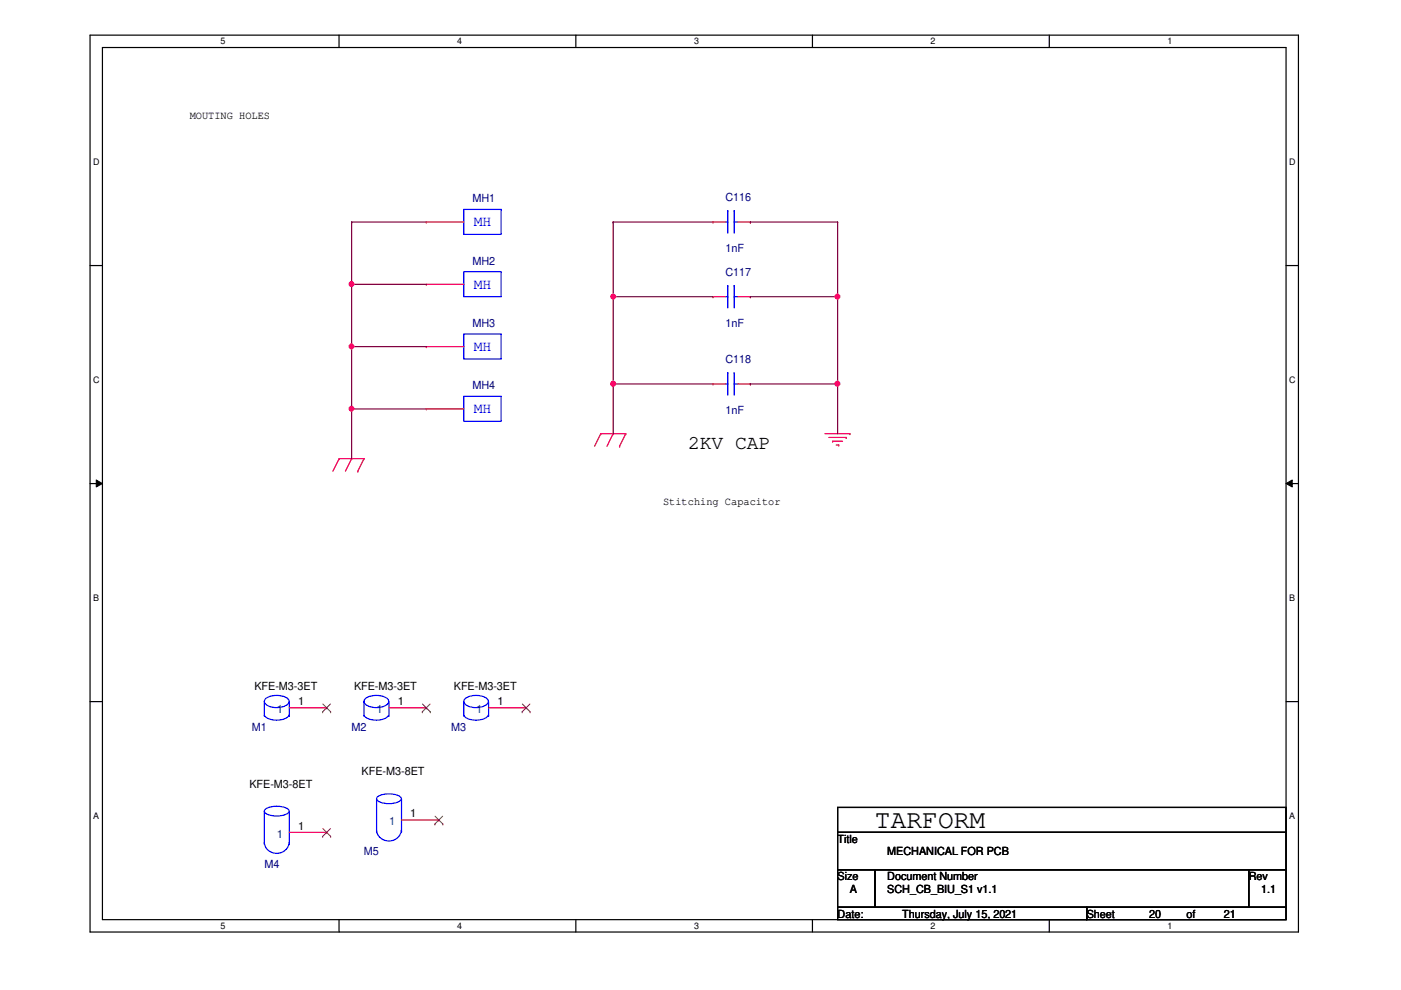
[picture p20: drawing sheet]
<svg xmlns="http://www.w3.org/2000/svg" width="297mm" height="210mm" viewBox="0 0 297 210" stroke-linecap="round" stroke-linejoin="round" font-family="sans-serif">
<defs><g id="words">
<text font-size="5.5" x="185.5" y="175.6">TARFORM</text>
<text font-size="4.2" x="145.9" y="95.3">2KV CAP</text>
<g font-size="3.1" fill="#00f">
<text x="100.5" y="48">MH</text>
<text x="100.5" y="61.2">MH</text>
<text x="100.5" y="74.4">MH</text>
<text x="100.5" y="87.6">MH</text>
</g>
<g font-size="2.4">
<text x="40.2" y="25.2">MOUTING HOLES</text>
<text x="140.6" y="107.1">Stitching Capacitor</text>
<text x="53.9" y="146.2">KFE-M3-3ET</text>
<text x="63.2" y="149.5">1</text>
<text x="75.1" y="146.2">KFE-M3-3ET</text>
<text x="84.3" y="149.5">1</text>
<text x="96.2" y="146.2">KFE-M3-3ET</text>
<text x="105.5" y="149.5">1</text>
<text x="52.9" y="167.1">KFE-M3-8ET</text>
<text x="76.7" y="164.4">KFE-M3-8ET</text>
<text x="87" y="173.3">1</text>
<text x="63.2" y="175.9">1</text>
<text x="177.6" y="178.7">Title</text>
<text x="188.1" y="181.4">MECHANICAL FOR PCB</text>
<text x="177.6" y="186.6">Size</text>
<text x="180.2" y="189.3">A</text>
<text x="188.1" y="186.6">Document Number</text>
<text x="188.1" y="189.3">SCH_CB_BIU_S1 v1.1</text>
<text x="264.8" y="186.6">Rev</text>
<text x="267.4" y="189.3">1.1</text>
<text x="177.6" y="194.6">Date:</text>
<text x="191.3" y="194.6">Thursday, July 15, 2021</text>
<text x="230.4" y="194.6">Sheet</text>
<text x="243.6" y="194.6">20</text>
<text x="251.5" y="194.6">of</text>
<text x="259.5" y="194.6">21</text>
</g>
<g font-size="2.4" fill="#000080">
<text x="100.2" y="42.9">MH1</text>
<text x="153.8" y="42.7">C116</text>
<text x="153.8" y="53.5">1nF</text>
<text x="100.2" y="56.1">MH2</text>
<text x="153.8" y="58.5">C117</text>
<text x="100.2" y="69.3">MH3</text>
<text x="153.8" y="69.3">1nF</text>
<text x="153.8" y="77">C118</text>
<text x="100.2" y="82.5">MH4</text>
<text x="153.8" y="87.8">1nF</text>
<text x="53.4" y="154.9">M1</text>
<text x="74.5" y="154.9">M2</text>
<text x="95.7" y="154.9">M3</text>
<text x="56" y="184">M4</text>
<text x="77.2" y="181.4">M5</text>
</g>
<g font-size="2.4" fill="#004080">
<text x="58.7" y="151.2">1</text>
<text x="79.8" y="151.2">1</text>
<text x="101" y="151.2">1</text>
<text x="58.7" y="177.6">1</text>
<text x="82.5" y="175">1</text>
</g>
<g font-size="1.9">
<text x="46.8" y="9.4">5</text>
<text x="96.9" y="9.4">4</text>
<text x="147.2" y="9.4">3</text>
<text x="197.3" y="9.4">2</text>
<text x="247.5" y="9.4">1</text>
<text x="19.8" y="34.9">D</text>
<text x="273.3" y="34.9">D</text>
<text x="19.8" y="81.1">C</text>
<text x="273.3" y="81.1">C</text>
<text x="19.8" y="127.3">B</text>
<text x="273.3" y="127.3">B</text>
<text x="19.8" y="173.6">A</text>
<text x="273.3" y="173.6">A</text>
<text x="46.8" y="196.9">5</text>
<text x="96.9" y="196.9">4</text>
<text x="147.2" y="196.9">3</text>
<text x="197.3" y="196.9">2</text>
<text x="247.5" y="196.9">1</text>
</g>
</g></defs>
<path d="M19.1 7.5h256.2v190.1h-256.2zM21.7 10.1h251v184.9h-251z" fill="none" stroke="#000" stroke-width=".25"/>
<g fill="#fff">
<path d="M46.8 7.7h1v2.1h-1z"/>
<path d="M46.8 195.2h1v2.2h-1z"/>
</g>
<path d="M71.9 7.5v2.6M71.9 195v2.6" fill="none" stroke="#000" stroke-width=".25"/>
<g fill="#fff">
<path d="M96.9 7.7h1.1v2.1h-1.1z"/>
<path d="M96.9 195.2h1.1v2.2h-1.1z"/>
</g>
<path d="M122.1 7.5v2.6M122.1 195v2.6" fill="none" stroke="#000" stroke-width=".25"/>
<g fill="#fff">
<path d="M147.2 7.7h1v2.1h-1z"/>
<path d="M147.2 195.2h1v2.2h-1z"/>
</g>
<path d="M172.3 7.5v2.6M172.3 195v2.6" fill="none" stroke="#000" stroke-width=".25"/>
<g fill="#fff">
<path d="M197.3 7.7h1v2.1h-1z"/>
<path d="M197.3 195.2h1v2.2h-1z"/>
</g>
<path d="M222.5 7.5v2.6M222.5 195v2.6" fill="none" stroke="#000" stroke-width=".25"/>
<g fill="#fff">
<path d="M247.5 7.7h1v2.1h-1z"/>
<path d="M247.5 195.2h1v2.2h-1z"/>
<path d="M19.8 33.2h1.3v2.1h-1.3z"/>
<path d="M273.3 33.2h1.4v2.1h-1.4z"/>
<path d="M19.8 79.4h1.3v2.1h-1.3z"/>
<path d="M273.3 79.4h1.4v2.1h-1.4z"/>
</g>
<path d="M19.1 56.3h2.6M272.7 56.3h2.6" fill="none" stroke="#000" stroke-width=".25"/>
<g fill="#fff">
<path d="M19.8 125.6h1.2v2.2h-1.2z"/>
<path d="M273.3 125.6h1.3v2.2h-1.3z"/>
</g>
<path d="M19.1 102.5h2.6M272.7 102.5h2.6" fill="none" stroke="#000" stroke-width=".25"/>
<path d="M20.4 101.8l1.3 .7-1.3 .8zM272.7 102.5l1.3-.7v1.5z" fill="#000"/>
<path d="M20.4 101.8l1.3 .7-1.3 .8zM272.7 102.5l1.3-.7v1.5z" fill="none" stroke="#000" stroke-width=".21"/>
<g fill="#fff">
<path d="M19.8 171.9h1.2v2.1h-1.2z"/>
<path d="M273.3 171.9h1.3v2.1h-1.3z"/>
</g>
<path d="M19.1 148.8h2.6M272.7 148.8h2.6M177.6 171.2h95.1v5.3h-95.1zM177.6 176.5h95.1v7.9h-95.1zM177.6 184.4h7.9v8h-7.9zM177.6 192.4h52.8v2.6h-52.8zM185.5 184.4h79.3v8h-79.3zM230.4 192.4h42.3v2.6h-42.3zM264.8 184.4h7.9v8h-7.9z" fill="none" stroke="#000" stroke-width=".25"/>
<g fill="none" stroke="#f00" stroke-width=".25">
<path d="M90.4 47.1h.1M90.4 47.1h7.9M151.2 47.1h.1M151.2 47.1h2.6M156.4 47.1h2.7M159.1 47.1h.1M90.4 60.3h.1M90.4 73.5h.1M90.4 60.3h7.9M90.4 73.5h7.9M151.2 62.9h.1M151.2 62.9h2.6"/>
<path d="M156.4 62.9h2.7M159.1 62.9h.1M71.9 97.2h.1M71.9 97.2l-1.3 2.7M71.9 97.2h5.3M74.5 97.2h.1M74.5 97.2l-1.3 2.7M75.9 99.9h.1M77.2 97.2h.1M77.2 97.2l-1.3 2.7M90.4 86.7h.1M90.4 86.7h7.9"/>
<path d="M127.4 91.9h.1M127.4 91.9h5.3M127.4 91.9l-1.3 2.7M130 91.9h.1M130 91.9l-1.3 2.7M131.4 94.6h.1M132.7 91.9h.1M132.7 91.9l-1.3 2.7M151.2 81.4h.1M151.2 81.4h2.6M156.4 81.4h2.7M159.1 81.4h.1"/>
<path d="M174.9 91.9h5.3M175.7 92.8h3.7M176.5 93.6h.1M176.5 93.6h2.1M177.3 94.4h.5M177.8 94.4h.1M179.4 92.8h.1M180.2 91.9h.1M61.3 150.1h8M69.3 150.1h.1M82.5 150.1h7.9M90.4 150.1h.1"/>
<path d="M103.6 150.1h7.9M111.5 150.1h.1M61.3 176.5h8M69.3 176.5h.1M85.1 173.9h7.9M93 173.9h.1"/>
</g>
<g fill="none" stroke="#00f" stroke-width=".25">
<path d="M98.3 57.6h8v5.3h-8zM98.3 44.4h8v5.3h-8zM153.8 47.1h.5M154.3 47.1h.1M154.3 44.7h.1M154.3 44.7v4.7M155.7 44.7h.1M155.7 47.1h.1M155.7 44.7v4.7M155.7 47.1h.7M98.3 70.8h8v5.3h-8zM153.8 62.9h.5"/>
<path d="M154.3 62.9h.1M154.3 60.5h.1M154.3 79h.1M154.3 60.5v4.8M154.3 79v4.8M155.7 60.5h.1M155.7 62.9h.1M155.7 79h.1M155.7 62.9h.7M155.7 60.5v4.8M155.7 79v4.8M98.3 84h8v5.3h-8z"/>
<path d="M153.8 81.4h.5M154.3 81.4h.1M155.7 81.4h.1M155.7 81.4h.7M56 151.7h.1M56 151.6a3.7 3.7 0 0 0 4.4 .8l.7-.5 .2-.3M56 148.8v2.9M56.4 148.1a4.2 4.2 0 0 1 4.8 .3 .95 .95 0 0 1-.7 1.2 3.9 3.9 0 0 1-4.4-.5l-.1-.4zM61.3 151.7h.1M61.3 148.8v2.9M77.2 151.7h.1M77.2 151.6a3.7 3.7 0 0 0 4.3 .8l.7-.5 .2-.3"/>
<path d="M77.2 148.8v2.9M77.5 148.1a4.2 4.2 0 0 1 4.8 .3 .95 .95 0 0 1-.6 1.2 3.9 3.9 0 0 1-4.4-.5l-.1-.4zM82.5 151.7h.1M82.5 148.8v2.9M98.3 151.7h.1M98.3 151.6a3.6 3.6 0 0 0 4.3 .8l.7-.5 .2-.3M98.3 148.8v2.9M98.7 148.1a4.1 4.1 0 0 1 4.8 .3 .95 .95 0 0 1-.7 1.2 3.9 3.9 0 0 1-4.4-.5l-.1-.4zM103.6 151.7h.1M103.6 148.8v2.9M56 178.9h.1M56 178.6a2.64 2.64 0 0 0 2.7 2.3 2.64 2.64 0 0 0 2.6-2.3"/>
<path d="M56 172v6.9M56.1 171.7a4.6 4.6 0 0 1 5.1 0l.1 .3a2.48 2.48 0 0 1-2.6 1 2.44 2.44 0 0 1-2.7-1zM61.3 178.9h.1M61.3 172v6.9M79.8 176.2h.1M79.8 176a2.64 2.64 0 0 0 2.7 2.3 2.64 2.64 0 0 0 2.6-2.3M79.8 169.4v6.8M79.9 169.1a4.6 4.6 0 0 1 5.1 0l.1 .2a2.48 2.48 0 0 1-2.6 1.1 2.44 2.44 0 0 1-2.7-1.1zM85.1 176.2h.1M85.1 169.4v6.8"/>
</g>
<g fill="none" stroke="#804000" stroke-width=".21">
<path d="M68.4 150.9h.1M68.5 149.3l1.6 1.6M70.1 149.3l-1.7 1.6M70.1 150.9h.1M89.5 150.9h.1M89.6 149.3l1.6 1.6M91.2 149.3l-1.7 1.6M91.2 150.9h.1M110.7 150.9h.1M110.7 149.3l1.7 1.6M112.4 149.3l-1.7 1.6M112.4 150.9h.1"/>
<path d="M68.4 177.3h.1M68.5 175.7l1.6 1.6M70.1 175.7l-1.7 1.6M70.1 177.3h.1M92.2 174.7h.1M92.2 173.1l1.7 1.6M93.9 173.1l-1.7 1.6M93.9 174.7h.1"/>
</g>
<path d="M74.5 47.1h.1M74.5 47.1h15.9M74.5 47.1v13.2M74.5 86.7h.1M74.5 86.7h15.9" fill="none" stroke="#800040" stroke-width=".25"/>
<circle cx="74.5" cy="86.7" r=".5" fill="#f0f"/>
<circle cx="74.5" cy="86.7" r=".5" fill="none" stroke="#f0f" stroke-width=".25"/>
<path d="M74.5 73.5h.1M74.5 73.5h15.9M74.5 86.7h.1M74.5 86.7v10.5" fill="none" stroke="#800040" stroke-width=".25"/>
<circle cx="74.5" cy="73.4" r=".5" fill="#f0f"/>
<circle cx="74.5" cy="73.4" r=".5" fill="none" stroke="#f0f" stroke-width=".25"/>
<path d="M74.5 73.5h.1M74.5 60.3h.1M74.5 73.5v13.2M74.5 60.3h15.9" fill="none" stroke="#800040" stroke-width=".25"/>
<circle cx="74.5" cy="60.2" r=".5" fill="#f0f"/>
<circle cx="74.5" cy="60.2" r=".5" fill="none" stroke="#f0f" stroke-width=".25"/>
<path d="M130 47.1h.1M130 47.1h21.2M130 47.1v15.8M159.1 47.1h.1M159.1 47.1h18.5M177.6 47.1h.1M177.6 47.1v15.8M74.5 60.3h.1M74.5 60.3v13.2" fill="none" stroke="#800040" stroke-width=".25"/>
<circle cx="177.6" cy="62.9" r=".5" fill="#f0f"/>
<circle cx="177.6" cy="62.9" r=".5" fill="none" stroke="#f0f" stroke-width=".25"/>
<path d="M159.1 62.9h.1M159.1 62.9h18.5M177.6 62.9h.1M177.6 62.9v18.5" fill="none" stroke="#800040" stroke-width=".25"/>
<circle cx="177.5" cy="81.4" r=".51" fill="#f0f"/>
<circle cx="177.5" cy="81.4" r=".51" fill="none" stroke="#f0f" stroke-width=".25"/>
<path d="M130 62.9h.1M130 62.9h21.2" fill="none" stroke="#800040" stroke-width=".25"/>
<circle cx="130" cy="62.9" r=".5" fill="#f0f"/>
<circle cx="130" cy="62.9" r=".5" fill="none" stroke="#f0f" stroke-width=".25"/>
<path d="M130 62.9h.1M130 62.9v18.5M130 81.4h.1M130 81.4h21.2M159.1 81.4h.1M159.1 81.4h18.5M177.6 81.4h.1M177.6 81.4v10.5" fill="none" stroke="#800040" stroke-width=".25"/>
<circle cx="130" cy="81.4" r=".51" fill="#f0f"/>
<circle cx="130" cy="81.4" r=".51" fill="none" stroke="#f0f" stroke-width=".25"/>
<path d="M130 81.4h.1M130 81.4v10.5" fill="none" stroke="#800040" stroke-width=".25"/>
<circle cx="74.5" cy="86.7" r=".5" fill="#f0f"/>
<circle cx="74.5" cy="86.7" r=".5" fill="none" stroke="#f0f" stroke-width=".25"/>
<circle cx="74.5" cy="73.4" r=".5" fill="#f0f"/>
<circle cx="74.5" cy="73.4" r=".5" fill="none" stroke="#f0f" stroke-width=".25"/>
<circle cx="74.5" cy="60.2" r=".5" fill="#f0f"/>
<circle cx="74.5" cy="60.2" r=".5" fill="none" stroke="#f0f" stroke-width=".25"/>
<circle cx="177.6" cy="62.9" r=".5" fill="#f0f"/>
<circle cx="177.6" cy="62.9" r=".5" fill="none" stroke="#f0f" stroke-width=".25"/>
<circle cx="177.5" cy="81.4" r=".51" fill="#f0f"/>
<circle cx="177.5" cy="81.4" r=".51" fill="none" stroke="#f0f" stroke-width=".25"/>
<circle cx="130" cy="62.9" r=".5" fill="#f0f"/>
<circle cx="130" cy="62.9" r=".5" fill="none" stroke="#f0f" stroke-width=".25"/>
<circle cx="130" cy="81.4" r=".51" fill="#f0f"/>
<circle cx="130" cy="81.4" r=".51" fill="none" stroke="#f0f" stroke-width=".25"/>
<use href="#words"/>
</svg>
